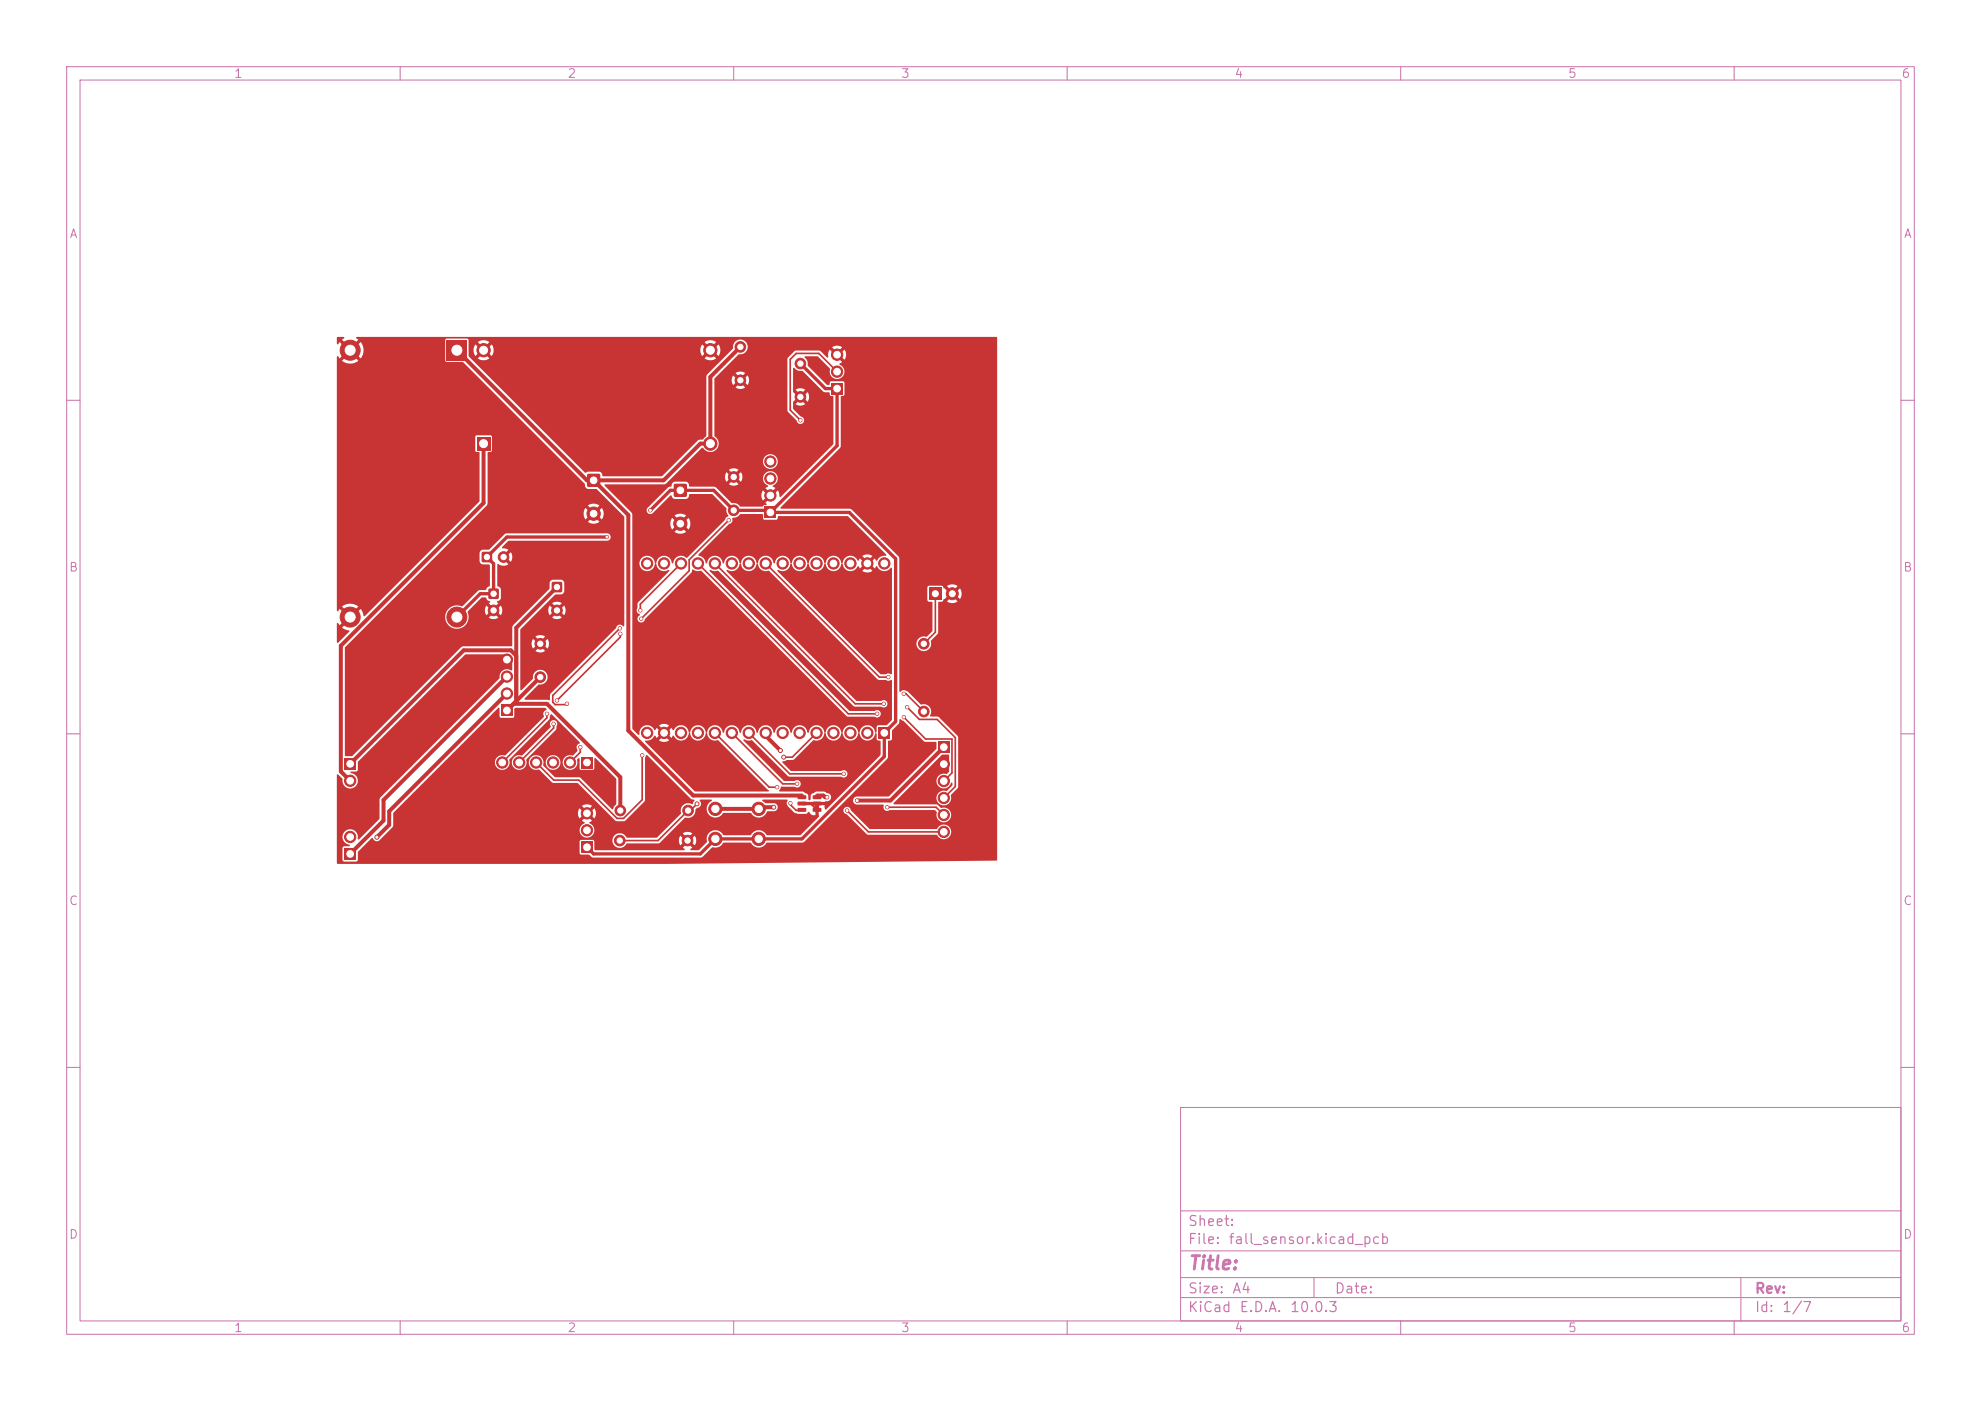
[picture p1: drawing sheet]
<svg xmlns="http://www.w3.org/2000/svg" width="297mm" height="210mm" viewBox="0 0 297 210" stroke-linecap="round" stroke-linejoin="round" font-family="sans-serif">
<defs><g id="words">
<text font-size="2" fill="#c872ab" x="178" y="190.8">Title:</text>
<g font-size="1.5" fill="#c872ab">
<text x="178" y="184.2">Sheet:</text>
<text x="178" y="186.9">File:</text>
<text x="184.1" y="186.9">fall_sensor.kicad_pcb</text>
<text x="178" y="197.1">KiCad</text>
<text x="178" y="194.3">Size:</text>
<text x="184.7" y="194.3">A4</text>
<text x="185.7" y="197.1">E.D.A.</text>
<text x="193.3" y="197.1">10.0.3</text>
<text x="200" y="194.3">Date:</text>
<text x="263" y="194.3">Rev:</text>
<text x="263" y="197.1">Id:</text>
<text x="267.1" y="197.1">1/7</text>
</g>
<g font-size="1.3" fill="#c872ab">
<text x="35" y="12">1</text>
<text x="85" y="12">2</text>
<text x="135" y="12">3</text>
<text x="185" y="12">4</text>
<text x="235" y="12">5</text>
<text x="285" y="12">6</text>
<text x="10.3" y="36">A</text>
<text x="285.4" y="36">A</text>
<text x="10.3" y="86">B</text>
<text x="285.3" y="86">B</text>
<text x="10.3" y="136">C</text>
<text x="285.3" y="136">C</text>
<text x="10.3" y="186">D</text>
<text x="285.3" y="186">D</text>
<text x="35" y="200">1</text>
<text x="85" y="200">2</text>
<text x="135" y="200">3</text>
<text x="185" y="200">4</text>
<text x="235" y="200">5</text>
<text x="285" y="200">6</text>
</g>
</g></defs>
<g fill="none" stroke="#c872ab" stroke-width=".15">
<path d="M10 10h277v190h-277zM12 12h273v186h-273zM60 10v2M110 10v2M160 10v2M210 10v2M260 10v2M10 60h2M285 60h2M10 110h2M285 110h2M10 160h2"/>
<path d="M177 166h108v32h-108zM285 160h2M60 198v2M110 198v2M160 198v2M177 194.5h108M177 191.5h108M177 187.5h108M177 181.5h108M197 191.5v3M210 198v2M260 198v2"/>
<path d="M261 191.5v6.5"/>
</g>
<path d="M82.8 87.3h1.4v1.4h-1.4z" fill="#c83434"/>
<circle cx="83.5" cy="91.5" r=".8" fill="#c83434" stroke="#c83434" stroke-width=".15"/>
<path d="M88.1 71.1h1.8v1.8h-1.8z" fill="#c83434"/>
<g fill="#c83434" stroke="#c83434" stroke-width=".15">
<circle cx="89" cy="77" r="1"/>
<circle cx="92.9" cy="126" r=".8"/>
<circle cx="103.1" cy="126" r=".8"/>
<circle cx="111" cy="52" r=".8"/>
<circle cx="111" cy="57" r=".8"/>
</g>
<path d="M131.7 109h1.7v1.7h-1.7z" fill="#c83434"/>
<g fill="#c83434" stroke="#c83434" stroke-width=".15">
<circle cx="130" cy="109.9" r=".85"/>
<circle cx="127.5" cy="109.9" r=".85"/>
<circle cx="125" cy="109.9" r=".85"/>
<circle cx="122.4" cy="109.9" r=".85"/>
<circle cx="119.9" cy="109.9" r=".85"/>
<circle cx="117.3" cy="109.9" r=".85"/>
<circle cx="114.8" cy="109.9" r=".85"/>
<circle cx="112.3" cy="109.9" r=".85"/>
<circle cx="109.7" cy="109.9" r=".85"/>
<circle cx="107.2" cy="109.9" r=".85"/>
<circle cx="104.6" cy="109.9" r=".85"/>
<circle cx="102.1" cy="109.9" r=".85"/>
<circle cx="99.6" cy="109.9" r=".85"/>
<circle cx="97" cy="109.9" r=".85"/>
<circle cx="132.6" cy="84.5" r=".85"/>
<circle cx="130" cy="84.5" r=".85"/>
<circle cx="127.5" cy="84.5" r=".85"/>
<circle cx="125" cy="84.5" r=".85"/>
<circle cx="122.4" cy="84.5" r=".85"/>
<circle cx="119.9" cy="84.5" r=".85"/>
<circle cx="117.3" cy="84.5" r=".85"/>
<circle cx="114.8" cy="84.5" r=".85"/>
<circle cx="112.3" cy="84.5" r=".85"/>
<circle cx="109.7" cy="84.5" r=".85"/>
<circle cx="107.2" cy="84.5" r=".85"/>
<circle cx="104.6" cy="84.5" r=".85"/>
<circle cx="102.1" cy="84.5" r=".85"/>
<circle cx="99.6" cy="84.5" r=".85"/>
<circle cx="97" cy="84.5" r=".85"/>
</g>
<path d="M67 51h3v3h-3z" fill="#c83434"/>
<g fill="#c83434" stroke="#c83434" stroke-width=".15">
<circle cx="52.5" cy="52.5" r="1.5"/>
<circle cx="68.5" cy="92.5" r="1.5"/>
<circle cx="52.5" cy="92.5" r="1.5"/>
</g>
<path d="M51.7 113.7h1.7v1.7h-1.7z" fill="#c83434"/>
<circle cx="52.5" cy="117" r=".85" fill="#c83434" stroke="#c83434" stroke-width=".15"/>
<path d="M71.5 65.5h2v2h-2z" fill="#c83434"/>
<g fill="#c83434" stroke="#c83434" stroke-width=".15">
<circle cx="72.5" cy="52.5" r="1"/>
<circle cx="106.5" cy="66.5" r="1"/>
<circle cx="106.5" cy="52.5" r="1"/>
</g>
<path d="M72.3 82.8h1.4v1.4h-1.4z" fill="#c83434"/>
<circle cx="75.5" cy="83.5" r=".8" fill="#c83434" stroke="#c83434" stroke-width=".15"/>
<path d="M101.1 72.6h1.8v1.8h-1.8z" fill="#c83434"/>
<circle cx="102" cy="78.5" r="1" fill="#c83434" stroke="#c83434" stroke-width=".15"/>
<path d="M73.3 88.3h1.4v1.4h-1.4z" fill="#c83434"/>
<g fill="#c83434" stroke="#c83434" stroke-width=".15">
<circle cx="74" cy="91.5" r=".8"/>
<circle cx="76" cy="104" r=".85"/>
<circle cx="76" cy="101.4" r=".85"/>
</g>
<path d="M75.1 105.7h1.8v1.7h-1.8z" fill="#c83434"/>
<circle cx="76" cy="98.9" r=".85" fill="#c83434" stroke="#c83434" stroke-width=".15"/>
<path d="M51.7 127.2h1.7v1.7h-1.7z" fill="#c83434"/>
<circle cx="52.5" cy="125.5" r=".85" fill="#c83434" stroke="#c83434" stroke-width=".15"/>
<path d="M87.1 113.5h1.8v1.7h-1.8z" fill="#c83434"/>
<g fill="#c83434" stroke="#c83434" stroke-width=".15">
<circle cx="85.5" cy="114.3" r=".85"/>
<circle cx="82.9" cy="114.3" r=".85"/>
<circle cx="80.4" cy="114.3" r=".85"/>
<circle cx="77.8" cy="114.3" r=".85"/>
<circle cx="75.3" cy="114.3" r=".85"/>
<circle cx="88" cy="121.9" r=".85"/>
<circle cx="88" cy="124.5" r=".85"/>
</g>
<path d="M87.1 126.2h1.8v1.7h-1.8z" fill="#c83434"/>
<g fill="#c83434" stroke="#c83434" stroke-width=".15">
<circle cx="138.5" cy="106.7" r=".8"/>
<circle cx="138.5" cy="96.5" r=".8"/>
<circle cx="81" cy="101.5" r=".8"/>
<circle cx="81" cy="96.5" r=".8"/>
</g>
<path d="M140.6 111.2h1.8v1.7h-1.8z" fill="#c83434"/>
<g fill="#c83434" stroke="#c83434" stroke-width=".15">
<circle cx="141.5" cy="114.5" r=".85"/>
<circle cx="141.5" cy="117.1" r=".85"/>
<circle cx="141.5" cy="119.6" r=".85"/>
<circle cx="141.5" cy="122.2" r=".85"/>
<circle cx="141.5" cy="124.7" r=".85"/>
</g>
<path d="M139.3 88.1h1.8v1.8h-1.8z" fill="#c83434"/>
<circle cx="142.8" cy="89" r=".9" fill="#c83434" stroke="#c83434" stroke-width=".15"/>
<path d="M114.7 76h1.6v1.7h-1.6z" fill="#c83434"/>
<g fill="#c83434" stroke="#c83434" stroke-width=".15">
<circle cx="115.5" cy="74.3" r=".85"/>
<circle cx="115.5" cy="71.7" r=".85"/>
<circle cx="115.5" cy="69.2" r=".85"/>
<circle cx="107.2" cy="121.2" r="1"/>
<circle cx="113.8" cy="121.2" r="1"/>
<circle cx="107.2" cy="125.7" r="1"/>
<circle cx="113.8" cy="125.7" r="1"/>
</g>
<g fill="#c83434">
<path d="M119.6 119.2h1.2l.1 .5-.2 .1h-1l-.1-.1z"/>
<path d="M119.6 120.2h1.2l.1 .5-.2 .1-1-.1-.1-.1z"/>
<path d="M119.6 121.1h1.2l.1 .5-.2 .1h-1l-.1-.1z"/>
<path d="M121.9 121.1h1.2l.1 .5-.2 .1h-1.1l-.1-.1z"/>
<path d="M121.9 120.2h1.2l.1 .5-.2 .1-1.1-.1-.1-.1z"/>
<path d="M121.9 119.2h1.2l.1 .5-.2 .1h-1.1l-.1-.1z"/>
<path d="M124.7 57.4h1.6v1.7h-1.6z"/>
</g>
<g fill="#c83434" stroke="#c83434" stroke-width=".15">
<circle cx="125.5" cy="55.7" r=".85"/>
<circle cx="125.5" cy="53.2" r=".85"/>
<circle cx="110" cy="76.5" r=".8"/>
<circle cx="110" cy="71.5" r=".8"/>
<circle cx="93" cy="121.5" r=".8"/>
<circle cx="103.2" cy="121.5" r=".8"/>
<circle cx="120" cy="54.5" r=".8"/>
<circle cx="120" cy="59.5" r=".8"/>
<circle cx="117.5" cy="113.5" r=".3"/>
<circle cx="104.5" cy="120.5" r=".3"/>
<circle cx="91" cy="80.5" r=".25"/>
<circle cx="97.5" cy="76.5" r=".25"/>
<circle cx="116" cy="121" r=".3"/>
<circle cx="117" cy="112.5" r=".3"/>
<circle cx="126.5" cy="116" r=".25"/>
<circle cx="133" cy="121" r=".25"/>
<circle cx="119.5" cy="117.5" r=".25"/>
<circle cx="127" cy="121.5" r=".25"/>
<circle cx="118.5" cy="120.4" r=".25"/>
<circle cx="116.5" cy="118" r=".25"/>
<circle cx="96.3" cy="113.2" r=".25"/>
<circle cx="135.5" cy="104" r=".25"/>
<circle cx="133.2" cy="101.5" r=".25"/>
<circle cx="132.5" cy="105.5" r=".25"/>
<circle cx="136" cy="106" r=".25"/>
<circle cx="131.5" cy="107" r=".25"/>
<circle cx="135.5" cy="107.5" r=".25"/>
<circle cx="96" cy="91.5" r=".25"/>
<circle cx="83.5" cy="105" r=".25"/>
<circle cx="93" cy="95" r=".25"/>
<circle cx="82" cy="107" r=".25"/>
<circle cx="56.5" cy="125.5" r=".3"/>
<circle cx="87" cy="112" r=".25"/>
<circle cx="85" cy="105.5" r=".25"/>
<circle cx="120" cy="63" r=".25"/>
<circle cx="92.9" cy="94.2" r=".25"/>
<circle cx="109.3" cy="78" r=".25"/>
<circle cx="83" cy="108.5" r=".25"/>
<circle cx="96.1" cy="92.8" r=".25"/>
<circle cx="124" cy="119.5" r=".25"/>
<circle cx="128.5" cy="120" r=".25"/>
</g>
<g fill="none" stroke="#c83434" stroke-width=".6">
<path d="M111 52l-4.5 4.5v10h-1.5l-5.5 5.5h-11.5l-19.5-19.5M72.5 66.5v8.9l-21.4 21.4v18.8l1.4 1.4M89 72l5.2 5.2v32.3l9.7 9.8h16.3M77.4 98.3l-.8-.8h-7.1l-17 17M83.5 88l-6.1 6.1v11M76 104l-17.6 17.6v2.1l-1.9 1.8M76 101.4l-18.5 18.5v3.1l-5 5M77 105.5h5l11 11v5M81 101.5l-5 5M114.8 109.9v.4l2.2 2.2M122.5 119.3h1l.2 .2h.3M141.5 112l-8 8h-5"/>
<path d="M116 121h-2l-.3 .3h-6.5M122.5 120.7v.7"/>
</g>
<path d="M120.2 120.5h1.4l.9 .9" fill="none" stroke="#c83434" stroke-width=".3"/>
<g fill="none" stroke="#c83434" stroke-width=".25">
<path d="M125.5 55.7l-2.7-2.7h-3.4l-.9 .9v7.6l1.5 1.5M109.3 78l-6 5.9v1.7l-7.2 7.2M92.9 94.2l-10 10v1.1l.3 .3h1.7l.1-.1M93 95v.5l-9.5 9.5M102.1 84.5l-6.1 6.1v.9M104.6 84.5l22.6 22.5h4.3M107.2 84.5l21 21h4.3M114.8 84.5l17 17h1.4M140.2 89v5.8l-1.7 1.7M82 107v.6l-6.7 6.7M83 108.5v.6l-5.2 5.2M87 112v.8l-1.5 1.5"/>
<path d="M96.3 113.2v6.7l-2.8 2.8h-1l-5.7-5.8h-3.8l-2.6-2.6M107.2 109.9l8.1 8.1h1.2M109.7 109.9l7.7 7.6h2.1M112.3 109.9l6.1 6.1h8.1M122.4 109.9l-3.6 3.6h-1.3M135.5 104h.3l2.7 2.7M135.5 107.5l3.3 3.3h3.9v5.1l-1.2 1.2M136 106l1.8 1.8h2.7l2.7 2.8v7.3l-1.7 1.7M104.5 120.5l-1 1h-.3l-4.5 4.5h-5.8M118.5 120.4v.2l.8 .9h.9M127 121.5l3.2 3.2h11.3M133 121h7.3l1.2 1.2"/>
</g>
<path d="M120 54.5l3.7 3.8h1.8v8.5l-10 10M97.5 76.5l3-3h6.5l3 3h5.2l.3 .3M115.5 76.8h11.8l7 7v24.4l-1.7 1.7v3.5l-12.4 12.4h-13l-2.2 2.2h-16l-1-1M91 80.5h-15l-3 3 1 1v4.5h-2l-3.5 3.5" fill="none" stroke="#c83434" stroke-width=".5"/>
<g fill="#c83434">
<path d="M53.4 50.5h96l.1 78.4-.1 .1-49.3 .5h-49.5l-.1-.1v-13.3h.2l.7 .7a1.16 1.16 0 0 0 .9 1.4 1.16 1.16 0 0 0 1.4-1 1.16 1.16 0 0 0-1.1-1.3v-.2l.8-.1 .2-.1 .1-1.3 16-16.1h6.6l.5 .5-.1 1.9a1.19 1.19 0 0 0-1.3 0 1.19 1.19 0 0 0-.5 1.2l-17.9 17.9-.1 .2v3l-3.1 3h-.2a1.17 1.17 0 0 0-.8-1.5 1.17 1.17 0 0 0-1.4 1 1.17 1.17 0 0 0 1 1.3v.2l-.8 .1-.2 .1v1.9l.2 .3 1.8-.1 .2-.2 .1-1.2 2-2.1h.2a.64 .64 0 0 0 1.1 .3l1.9-2 .1-2.1h27.7v.4l.2 .5 .6-.7 .4 .4-.7 .6 .5 .3a1.47 1.47 0 0 0-.8 1.4 1.12 1.12 0 0 0 1.9 .5 1.12 1.12 0 0 0-.5-1.9l.5-.3-.7-.6 .4-.4 .7 .6a1.34 1.34 0 0 0-.1-1.4l-.6 .6-.4-.4 .6-.6a1.34 1.34 0 0 0-1.5 0l.7 .6-.4 .4-.6-.6-.2 .6h-27.7l15.7-15.7 .2 .1v1.2l.2 .2 1.9-.1 .1-1.2 .2-.2h4.4l.2 .3a.7 .7 0 0 0-.4 1.1l-5.7 5.7a1.11 1.11 0 0 0-1.5 .6 1.11 1.11 0 0 0 .6 1.5 1.11 1.11 0 0 0 1.5-.7v-.4h.3v.2a1.13 1.13 0 0 0 1.4 1 1.13 1.13 0 0 0 .8-1.6l4.4-4.4 .1-.6a.56 .56 0 0 0-.1-.7 .56 .56 0 0 0-.7 0 .56 .56 0 0 0 0 .8l-4.3 4.4a1.12 1.12 0 0 0-1.6 .9h-.3v-.4l5.9-5.9 .1-.2a.42 .42 0 0 1 .3-.6l4.2 4.2v.1a.59 .59 0 0 0-.3 1v.2l-.7 .6a1.11 1.11 0 0 0-1.4 .6 1.11 1.11 0 0 0 .6 1.5 1.11 1.11 0 0 0 1.4-.7v-.7l.3-.3 .2 1.7 1.9 .1 .2-.2v-1.5l.1-.1 3.2 3.1v3.8l-.5 .8h-.2l-4.8-4.8h-3.7l-1.7-1.7v-.6h.3a1.11 1.11 0 0 0 1.5 1.1 1.11 1.11 0 0 0 .3-1.8 1.11 1.11 0 0 0-1.8 .6v.1h-.3a1.11 1.11 0 0 0-1.3-1 1.11 1.11 0 0 0-.9 1.4 1.11 1.11 0 0 0 1.5 .7l2.1 2 3.7 .1 5.7 5.6 1.2 .1 .2-.1 3-3v-6.4l.1-.4h.2l6.6 6.5 .5 .2v.1l-.3 .6a1.2 1.2 0 0 0-1.3 .1 1.2 1.2 0 0 0-.4 1.3l-3.6 3.6h-4.5a1.12 1.12 0 0 0-1.4-.7 1.12 1.12 0 0 0-.7 1.3 1.12 1.12 0 0 0 1.3 .9l.4-.3 .4-.4h4.8l3.9-3.8a1.24 1.24 0 0 0 1.6-1.3l.2-.2a.66 .66 0 0 0 .6-.5 .66 .66 0 0 0-.2-.7h.1h1.6l.1 .2a1.33 1.33 0 0 0-.4 2.1 1.33 1.33 0 0 0 2.2-.3h4.1a1.37 1.37 0 0 0 1.3 .6 1.37 1.37 0 0 0 1.2-.9h1a.61 .61 0 0 0 .5-.6 .61 .61 0 0 0-.5-.6h-1.3l-.5-.4 .1-.1h3.6l.1 .2a.66 .66 0 0 0 .1 .8l1 1 .5 .1h1.1l.4-.3 .5 .5h.5v-1.5h-1.9l-.1-.1v-.3l3.5-.1v-.1a.65 .65 0 0 0 .9-.5 .65 .65 0 0 0-.7-.7l-.4-.3-1.2 .1-.7 .4-.1 .7-.2 .2-.1-.2-.1-.7-.6-.4-3.7-.1 .3-.7h2a.57 .57 0 0 0 .8 0 .57 .57 0 0 0 0-.8 .57 .57 0 0 0-.8 0h-1.6l-6-6.1a.18 .18 0 0 1 .1-.2 .18 .18 0 0 1 .2 .1l1 .1 5.4 5.4h7.9a.57 .57 0 0 0 .8 0 .57 .57 0 0 0 0-.8 .57 .57 0 0 0-.8 0h-7.5l-1.3-1.3v-.2l.6-.2 1.1-.1 2.9-2.8a1.35 1.35 0 0 0 1.8-1.1h.1a1.18 1.18 0 0 0 1.2 1.1 1.18 1.18 0 0 0 1.1-1.1h.2a1.21 1.21 0 0 0 1.2 1.1 1.21 1.21 0 0 0 1.2-1.1h.1a1.24 1.24 0 0 0 1.2 1.1 1.24 1.24 0 0 0 1.3-1.1l.1 .1 .1 .9 .5 .2v2.1l-8.1 8.1-.2-.1v-.5h-.9v1.7l-2.8 2.8h-5.1a1.37 1.37 0 0 0-2.4 0h-4.1a1.35 1.35 0 0 0-1.7-.6 1.35 1.35 0 0 0-.7 1.6l-1.3 1.2h-1.2v-.2l.3-.1-.7-.7 .2-.1 .2-.3 .7 .7a1.29 1.29 0 0 0 0-1.4l-.7 .7-.1-.2-.3-.2 .7-.7a1.29 1.29 0 0 0-1.4 0l.6 .7-.2 .2-.1 .2-.7-.7a1.29 1.29 0 0 0 0 1.4l.7-.7 .1 .2 .2 .2-.6 .7 .2 .1v.2h-13.3l-.2-.1-.1-1.3-1.9-.1-.2 .2v1.8l.2 .2h1.2l.6 .5h16.2l.2-.2 1.5-1.4a1.49 1.49 0 0 0 1.7-.7h4.1a1.37 1.37 0 0 0 2.4 0h5.4l4.9-4.9h1.1a.6 .6 0 0 0 .6 .7l2.9 2.9 .2 .1h10.3a1.12 1.12 0 0 0 1.4 .7 1.12 1.12 0 0 0 .7-1.3 1.12 1.12 0 0 0-1.3-.9l-.4 .3-.4 .4h-10l-2.8-2.8a.57 .57 0 0 0-.6-.5 .57 .57 0 0 0-.6 .4h-1.1l7.7-7.7 .1-.2 .1-2.4 .5-.2 .1-1.4 .9-1 .2-.7 .6 .3 3 3 1.9 .2v1l-7.1 7.1h-5a.61 .61 0 0 0-.4 .7 .61 .61 0 0 0 .5 .5h4l.1 .1a.57 .57 0 0 0 .2 .8 .57 .57 0 0 0 .7-.1h6.7l.3 .3a1.12 1.12 0 0 0 .6 1.5 1.12 1.12 0 0 0 1.5-.6 1.12 1.12 0 0 0-.6-1.5h-.8l-.7-.5h-6.3l-.1-.1 7.3-7.4 1 .1v2.4l-.3 .4a1.11 1.11 0 0 0-1.5 .6 1.11 1.11 0 0 0 .5 1.4 1.11 1.11 0 0 0 1.5-.5l.1-.2h.1l.1 .4-.8 .8a1.11 1.11 0 0 0-1.5 .6 1.11 1.11 0 0 0 .6 1.5 1.11 1.11 0 0 0 1.5-.7l-.1-.7 1.2-1.2v-7.5l-.1-.2-2.8-2.8-1.4-.2a1.19 1.19 0 0 0 0-1.3 1.19 1.19 0 0 0-1.4-.4l-2-2a.77 .77 0 0 0-1.1 .1l-.1-.1v-7.2h2.6v.2a1.13 1.13 0 0 0 1.4 1 1.13 1.13 0 0 0 .8-1.6l1.1-1.2v-4.5l.6-.1 .2-.4h.1l.7-.7 .4 .3-.7 .8a1.38 1.38 0 0 0 1.6 0l-.7-.8 .3-.3 .7 .7 .1-.1a1.39 1.39 0 0 0-.1-1.5l-.7 .7-.3-.3 .7-.8h-.1a1.39 1.39 0 0 0-1.5 0l.7 .8-.4 .3-1.1-1.1h-1.9l-.3 .2v2l.2 .2h.5l.1 .1v4.2l-.8 .9a1.2 1.2 0 0 0-1.6 1h-2.6v-12.9l-7.1-7.1-.3-.1-10.4-.1v-.2l8.9-8.9 .2-.2v-7.4l.5-.3v-1.9l-.2-.2h-1.8l-.2 .2v.4h-.4l-2.9-2.9a1.36 1.36 0 0 0-.5-1.3l.1-.1h1.9l1.9 1.9a1.13 1.13 0 0 0 .7 1.4 1.13 1.13 0 0 0 1.4-.7 1.13 1.13 0 0 0-.8-1.4l.5-.3-.7-.6 .4-.4 .7 .6a1.34 1.34 0 0 0-.1-1.5l-.6 .6-.4-.3 .6-.7a1.34 1.34 0 0 0-1.5 .1l.7 .6-.4 .3-.6-.6-.2 .5v.6l-.1 .1-1.3-1.1h-3.5l-.2 .1-1 1.1-.1 7.8 1.5 1.6a.56 .56 0 0 0 .6 .4 .56 .56 0 0 0 .5-.5 .56 .56 0 0 0-.6-.6l-1.1-1.1v-1.1l.7-.7 .2 .3 .2 .1-.7 .7a1.29 1.29 0 0 0 1.4 0l-.7-.7 .2-.1 .2-.3 .7 .7a1.29 1.29 0 0 0 0-1.4l-.7 .7-.2-.3-.2-.1 .7-.7a1.29 1.29 0 0 0-1.4 0l.7 .7-.2 .1-.2 .3-.7-.8v-3.5l.1-.1 .1 .1a1.31 1.31 0 0 0 1.2 .4l3.1 3.1 .9 .1a.45 .45 0 0 0 .6 .6v7.2l-7.8 7.9h-.2l-.1-.5-.2-.5-.6 .6-.4-.3 .7-.6-.4-.3-.1-.1a1.12 1.12 0 0 0 .7-1.7 1.12 1.12 0 0 0-1.9-.1 1.12 1.12 0 0 0 .5 1.8v.2l-.4 .2 .7 .6-.4 .3-.6-.6a1.33 1.33 0 0 0 0 1.5l.6-.6 .4 .4-.7 .6 .2 .1v.2h-.3l-.3 .2h-3.3h-.1a1.3 1.3 0 0 0-1.2-.5l-2.5-2.4-3.9-.1a.59 .59 0 0 0-.5-.7h-1.6a.83 .83 0 0 0-.6 .7l-.4 .2-3.1 3.1a.56 .56 0 0 0 0 .7 .56 .56 0 0 0 .7 0l2.8-2.7 .3 .4 .2 .2h1.7a.72 .72 0 0 0 .6-.7h3.4l2.1 2.1a1.55 1.55 0 0 0 .3 1.2l-.4 .2-.1 .4-5.7 5.6a1.27 1.27 0 0 0-1.3-.2 1.27 1.27 0 0 0-.8 1.1l-.2-.1a1.18 1.18 0 0 0-1.1-1.1 1.18 1.18 0 0 0-1.2 1.1 .29 .29 0 0 1-.3-.4 1.15 1.15 0 0 0-1.9-.3 1.15 1.15 0 0 0 .4 1.9 1.15 1.15 0 0 0 1.6-1.1h.1a1.3 1.3 0 0 0 2 .9v.2l-4.6 4.7-.1 .9a.64 .64 0 0 0 .3 .9v.2a.56 .56 0 0 0-.1 .9 .56 .56 0 0 0 .9-.4l7-7 .1-.4 .7 .2 .6-.1 21.8 21.8 .2 .1h4.1a.56 .56 0 0 0 .7-.1 .56 .56 0 0 0 0-.7 .56 .56 0 0 0-.8 0l-3.8-.1-20.9-20.9a.12 .12 0 0 1 0-.1 .12 .12 0 0 1 .2-.1l.5 .2h.6l20.3 20.2 .2 .1h3.9a.57 .57 0 0 0 .8 0 .57 .57 0 0 0 0-.8 .57 .57 0 0 0-.8 0l-3.7-.1-19.5-19.4a.12 .12 0 0 1 0-.1 .12 .12 0 0 1 .2-.1 1.18 1.18 0 0 0 1.8-.9h.1a1.2 1.2 0 0 0 1.2 1.1 1.2 1.2 0 0 0 1.2-1l.2-.1a1.28 1.28 0 0 0 1.7 1.1l16.3 16.2 1.2 .1a.61 .61 0 0 0 .8 0l.1 .1v5.9l-.8 .8-1.3 .1-.2 .1v.8a.15 .15 0 0 1-.2 .1 .15 .15 0 0 1 0-.2 1.17 1.17 0 0 0-1.3-.9 1.17 1.17 0 0 0-1 1.1 .29 .29 0 0 1-.3-.4 1.17 1.17 0 0 0-1.3-.7 1.17 1.17 0 0 0-1 1.1 .29 .29 0 0 1-.3-.4 1.17 1.17 0 0 0-1.3-.7 1.17 1.17 0 0 0-.9 1.1 .29 .29 0 0 1-.3-.4 1.17 1.17 0 0 0-1.3-.7 1.17 1.17 0 0 0-1 1.1 .29 .29 0 0 1-.3-.4 1.17 1.17 0 0 0-1.2-.7 1.17 1.17 0 0 0-1 1.1 .29 .29 0 0 1-.3-.4 1.17 1.17 0 0 0-1.3-.7 1.17 1.17 0 0 0-.9 1.1 .29 .29 0 0 1-.3-.4 1.17 1.17 0 0 0-1.3-.7 1.17 1.17 0 0 0-1 1.1 .29 .29 0 0 1-.3-.4 1.17 1.17 0 0 0-1.3-.7 1.17 1.17 0 0 0-.9 1.1 .29 .29 0 0 1-.3-.4 1.17 1.17 0 0 0-1.3-.7 1.17 1.17 0 0 0-1 1.1 .29 .29 0 0 1-.3-.4 1.17 1.17 0 0 0-1.2-.7 1.17 1.17 0 0 0-1 1.1 .29 .29 0 0 1-.3-.4 1.17 1.17 0 0 0-1.3-.7 1.17 1.17 0 0 0-.9 1.1 .29 .29 0 0 1-.3-.4 1.17 1.17 0 0 0-1.1-.7 1.17 1.17 0 0 0-1.1 .7h-.1l-.2-.3-.7 .6-.3-.3 .6-.7a1.33 1.33 0 0 0-1.5 0l.6 .7-.3 .3-.7-.6-.1 .3a.26 .26 0 0 1-.3 0 .26 .26 0 0 1-.1-.3 1.2 1.2 0 0 0-1.4-.3 1.2 1.2 0 0 0-.7 1.4l-.1-.1-.9-.9v-30.8h5.7v.5l.3 .5 .7-.8 .4 .4-.8 .7a1.48 1.48 0 0 0 1.8 0l-.8-.7 .4-.4 .7 .8 .1-.1a1.49 1.49 0 0 0-.1-1.7l-.7 .8-.4-.4 .8-.7-.1-.1a1.49 1.49 0 0 0-1.7 .1l.8 .7-.4 .4-.7-.8-.3 .8h-5.7v-1.3l-.1-.3-4.1-4.1 .1-.1h8.9l.3-.1 1.1-1.1h7.7l.2 .8 .7-.7 .2 .3 .2 .1-.7 .7a1.29 1.29 0 0 0 1.4 0l-.7-.7 .3-.2 .1-.2 .7 .7a1.3 1.3 0 0 0 0-1.4l-.7 .7-.1-.2-.3-.2 .7-.7a1.29 1.29 0 0 0-1.4 0l.7 .7-.2 .1-.2 .3-.7-.7-.2 .6h-7.7l2.2-2.3h11.2a1.11 1.11 0 0 0 1.5 1.2 1.11 1.11 0 0 0 .3-1.9 1.11 1.11 0 0 0-1.8 .6v.1h-11.2l2.1-2a1.37 1.37 0 0 0 2.3 .1 1.37 1.37 0 0 0-.5-1.9v-8.4h2.6l.2 .8 .7-.7 .2 .3 .2 .1-.7 .7a1.29 1.29 0 0 0 1.4 0l-.7-.7 .2-.1 .2-.3 .7 .7a1.29 1.29 0 0 0 0-1.4l-.7 .7-.1-.2-.3-.2 .7-.7a1.29 1.29 0 0 0-1.4 0l.7 .7-.3 .2-.1 .2-.7-.7-.2 .6h-2.6v-.2l3.6-3.6a1.13 1.13 0 0 0 1.4-1 1.13 1.13 0 0 0-1.2-1.2 1.13 1.13 0 0 0-1 1.4l-4 4v9l-.5 .6-.8 .1-5.4 5.4h-8.8l-.1-.1a.54 .54 0 0 0-.5-.6h-1.6l-.5 .1-17.4-17.4v-1h.7v.5l.3 .5 .6-.7 .4 .4-.7 .6 .1 .1a1.49 1.49 0 0 0 1.7-.1l-.7-.6 .4-.4 .6 .7 .3-.5v-.5h31v.5l.3 .5 .6-.7 .4 .4-.7 .6 .1 .1a1.49 1.49 0 0 0 1.7-.1l-.7-.6 .4-.4 .6 .7 .1-.1a1.49 1.49 0 0 0-.1-1.7l-.6 .7-.4-.4 .7-.6-.1-.1a1.49 1.49 0 0 0-1.7 .1l.7 .6-.4 .4-.6-.7-.3 .8h-31l-.3-.8-.6 .7-.4-.4 .7-.6-.1-.1a1.49 1.49 0 0 0-1.7 .1l.7 .6-.4 .4-.6-.7-.3 .8h-.7v-1.4l-.2-.2h-3.2l-.2 .2 .1 3.1 .2 .2h2.4l18.3 18.3a.61 .61 0 0 0 .5 .7h1.3l4.1 4.2v16.3l-.1 .1a.61 .61 0 0 0-.7-.3 .61 .61 0 0 0-.4 .6l-9.9 9.8-.1 1-3.7-.1v-.2l2-2.1a1.13 1.13 0 0 0 1.4-1 1.13 1.13 0 0 0-1.2-1.2 1.13 1.13 0 0 0-1 1.4l-1.7 1.6h-.2v-7h1.7l.2 .8 .7-.7 .1 .2 .3 .2-.7 .7a1.29 1.29 0 0 0 1.4 0l-.7-.7 .3-.2 .1-.2 .7 .7a1.29 1.29 0 0 0 0-1.4l-.7 .7-.1-.2-.3-.2 .7-.7a1.29 1.29 0 0 0-1.4 0l.7 .7-.3 .2-.1 .2-.7-.7-.2 .6h-1.7v-2.1l3-2.9h1.2l.2 .8 .7-.7 .1 .2 .3 .2-.7 .7a1.29 1.29 0 0 0 1.4 0l-.7-.7 .3-.2 .1-.2 .7 .7a1.29 1.29 0 0 0 0-1.4l-.7 .7-.1-.2-.3-.2 .7-.7a1.29 1.29 0 0 0-1.4 0l.7 .7-.3 .2-.1 .2-.7-.7-.2 .6h-1.2l2.2-2.3h1l.2-.2 .2-.3v-1.2l-.3-.4-1.4-.1-.3 .2-.2 .2v1l-5.5 5.4-.1 .3v2.8l-7.4 .1-.2 .1-16.4 16.3h-1l-.1-16.3 4.7-4.6h10.3a1.76 1.76 0 0 0 2.2 1.8 1.76 1.76 0 0 0 1.2-2.5l2.1-2.1h.7a.72 .72 0 0 0 .6 .6l-.2 .2 .7 .7-.3 .2-.1 .2-.7-.7a1.28 1.28 0 0 0 0 1.4l.7-.7 .1 .2 .3 .2-.7 .7a1.29 1.29 0 0 0 1.4 0l-.7-.7 .3-.2 .1-.2 .7 .7a1.29 1.29 0 0 0 0-1.4l-.7 .7-.1-.2-.3-.2 .7-.7-.2-.1v-.2a.67 .67 0 0 0 .6-.5v-1.3l-.2-.2-.3-.3v-3.1l.1-.1a1.28 1.28 0 0 0 1.5 0l-.7-.7 .2-.1 .2-.3 .7 .7a1.29 1.29 0 0 0 0-1.4l-.7 .7-.2-.3-.2-.1 .7-.7-.4-.2h-.5v-.1l1-1 14.9-.1a.56 .56 0 0 0 .4-.6 .56 .56 0 0 0-.5-.5h-15.2l-.2 .2-2.3 2.3h-1a.54 .54 0 0 0-.5 .5v1.2l.2 .3 .2 .2h1l.1 .2v3.1a.6 .6 0 0 0-.5 .5h-1l-.2 .2-2.4 2.3a1.79 1.79 0 0 0-2.6 1.5h-10.3l15.5-15.5h15.6v.5l.3 .5 .7-.8 .4 .4-.8 .7 .1 .1a1.49 1.49 0 0 0 1.7-.1l-.8-.7 .4-.4 .7 .8 .1-.1a1.49 1.49 0 0 0-.1-1.7l-.7 .8-.4-.4 .8-.7-.1-.1a1.49 1.49 0 0 0-1.7 .1l.8 .7-.4 .4-.7-.8-.3 .8h-15.6l1.1-1.1 .1-.3v-7.6l.6-.3 .1-2.1-.3-.3-2.1 .1-.2 .2v2l.2 .2 .4 .1 .1 .1v7.3l-17.2 17.2-.2-.1-.1-.4-.3-.6-.9 .9-.4-.4 .9-.9-.1-.1a1.99 1.99 0 0 0-2.3 .1l.9 .9-.4 .4-.9-.9-.2 .3-.2-.1v-38l.2-.1 .2 .3 .9-.9 .4 .4-.9 .9 .1 .1a1.99 1.99 0 0 0 2.3-.1l-.9-.9 .4-.4 .9 .9 .1-.1a1.99 1.99 0 0 0-.1-2.3l-.9 .9-.4-.4 .9-.9-.3-.2z"/>
<path d="M96.8 111h.1a1.43 1.43 0 0 0 1.3-.7l.2 .3 .7-.6 .3 .3-.6 .7a1.33 1.33 0 0 0 1.5 0l-.6-.7 .3-.3 .7 .6 .2-.3h.1a1.19 1.19 0 0 0 1.3 .7 1.19 1.19 0 0 0 1-1.1h.1a1.21 1.21 0 0 0 1.2 1.1 1.21 1.21 0 0 0 1.2-1.1h.1a1.35 1.35 0 0 0 1.8 1.1l7.4 7.3a.16 .16 0 0 1 .2 .1 .16 .16 0 0 1-.1 .2h-11l-7.5-7.4z"/>
<path d="M116.6 85.4a1.33 1.33 0 0 0 2-.9 1.2 1.2 0 0 0 1.2 1.1 1.2 1.2 0 0 0 1.2-1l.2-.1a1.2 1.2 0 0 0 1.1 1.1 1.2 1.2 0 0 0 1.3-1l.1-.1a1.2 1.2 0 0 0 1.2 1.1 1.2 1.2 0 0 0 1.2-1l.2-.1a1.26 1.26 0 0 0 1 1.1 1.26 1.26 0 0 0 1.4-.7l.2 .3 .7-.6 .3 .3-.6 .7a1.33 1.33 0 0 0 1.5 0l-.6-.7 .3-.3 .7 .6 .1-.3h.2a1.25 1.25 0 0 0 2.1 .2l.1 .1v15.8v.1h-.2a.61 .61 0 0 0-.7 0l-.8-.1-15.4-15.4z"/>
<path d="M50.5 93.4h.2l.2 .3 .9-.9 .4 .4-.9 .9 1.1 .5-1.7 1.8-.2-.1z"/>
<path d="M109.8 77.6h.1a1.28 1.28 0 0 0 1.1-.5h3.3l.1 .1v.6l.2 .1h1.8l.3-.5h10.4l5.8 5.7-.1 .2a1.35 1.35 0 0 0-1.4 .8l-.2-.4-.7 .6-.3-.3 .6-.7a1.33 1.33 0 0 0-1.5 0l.6 .7-.3 .3-.7-.6-.1 .3a.26 .26 0 0 1-.3 0 .26 .26 0 0 1-.1-.3 1.17 1.17 0 0 0-1.3-.3 1.17 1.17 0 0 0-.8 1 .29 .29 0 0 1-.3-.4 1.17 1.17 0 0 0-1.3-.7 1.17 1.17 0 0 0-.9 1.1 .29 .29 0 0 1-.3-.4 1.17 1.17 0 0 0-1.3-.7 1.17 1.17 0 0 0-1 1.1 .29 .29 0 0 1-.3-.4 1.17 1.17 0 0 0-1.2-.7 1.17 1.17 0 0 0-1 1.1 .29 .29 0 0 1-.3-.4 1.17 1.17 0 0 0-1.3-.7 1.17 1.17 0 0 0-.9 1.1 .29 .29 0 0 1-.3-.4 1.17 1.17 0 0 0-1.3-.7 1.17 1.17 0 0 0-1 1.1 .29 .29 0 0 1-.3-.4 1.17 1.17 0 0 0-1.3-.7 1.17 1.17 0 0 0-.9 1.1 .29 .29 0 0 1-.3-.4 1.17 1.17 0 0 0-1.3-.7 1.17 1.17 0 0 0-1 1.1 .29 .29 0 0 1-.3-.4 1.17 1.17 0 0 0-1.2-.7 1.17 1.17 0 0 0-1 1.1 .29 .29 0 0 1-.3-.4l-.3-.4-.7-.3v-.2l4.6-4.5a.59 .59 0 0 0 .5-.8z"/>
<path d="M50.5 50.6l1.1-.1v.2l-.3 .2 .9 .9-.4 .4-.9-.9-.2 .3h-.2z"/>
</g>
<g fill="#fff" stroke="#fff" stroke-width=".15">
<circle cx="117.5" cy="113.5" r=".15"/>
<circle cx="104.5" cy="120.5" r=".15"/>
<circle cx="91" cy="80.5" r=".15"/>
<circle cx="97.5" cy="76.5" r=".15"/>
<circle cx="116" cy="121" r=".15"/>
<circle cx="117" cy="112.5" r=".15"/>
<circle cx="126.5" cy="116" r=".15"/>
<circle cx="133" cy="121" r=".15"/>
<circle cx="119.5" cy="117.5" r=".15"/>
<circle cx="127" cy="121.5" r=".15"/>
<circle cx="118.5" cy="120.4" r=".15"/>
<circle cx="116.5" cy="118" r=".15"/>
<circle cx="96.3" cy="113.2" r=".15"/>
<circle cx="135.5" cy="104" r=".15"/>
<circle cx="133.2" cy="101.5" r=".15"/>
<circle cx="132.5" cy="105.5" r=".15"/>
<circle cx="136" cy="106" r=".15"/>
<circle cx="131.5" cy="107" r=".15"/>
<circle cx="135.5" cy="107.5" r=".15"/>
<circle cx="96" cy="91.5" r=".15"/>
<circle cx="83.5" cy="105" r=".15"/>
<circle cx="93" cy="95" r=".15"/>
<circle cx="82" cy="107" r=".15"/>
<circle cx="56.5" cy="125.5" r=".15"/>
<circle cx="87" cy="112" r=".15"/>
<circle cx="85" cy="105.5" r=".15"/>
<circle cx="120" cy="63" r=".15"/>
<circle cx="92.9" cy="94.2" r=".15"/>
<circle cx="109.3" cy="78" r=".15"/>
<circle cx="83" cy="108.5" r=".15"/>
<circle cx="96.1" cy="92.8" r=".15"/>
<circle cx="124" cy="119.5" r=".15"/>
<circle cx="128.5" cy="120" r=".15"/>
<circle cx="83.5" cy="88" r=".4"/>
<circle cx="83.5" cy="91.5" r=".4"/>
<circle cx="89" cy="72" r=".5"/>
<circle cx="89" cy="77" r=".5"/>
<circle cx="92.9" cy="126" r=".4"/>
<circle cx="103.1" cy="126" r=".4"/>
<circle cx="111" cy="52" r=".4"/>
<circle cx="111" cy="57" r=".4"/>
<circle cx="132.6" cy="109.9" r=".5"/>
<circle cx="130" cy="109.9" r=".5"/>
<circle cx="127.5" cy="109.9" r=".5"/>
<circle cx="125" cy="109.9" r=".5"/>
<circle cx="122.4" cy="109.9" r=".5"/>
<circle cx="119.9" cy="109.9" r=".5"/>
<circle cx="117.3" cy="109.9" r=".5"/>
<circle cx="114.8" cy="109.9" r=".5"/>
<circle cx="112.3" cy="109.9" r=".5"/>
<circle cx="109.7" cy="109.9" r=".5"/>
<circle cx="107.2" cy="109.9" r=".5"/>
<circle cx="104.6" cy="109.9" r=".5"/>
<circle cx="102.1" cy="109.9" r=".5"/>
<circle cx="99.6" cy="109.9" r=".5"/>
<circle cx="97" cy="109.9" r=".5"/>
<circle cx="132.6" cy="84.5" r=".5"/>
<circle cx="130" cy="84.5" r=".5"/>
<circle cx="127.5" cy="84.5" r=".5"/>
<circle cx="125" cy="84.5" r=".5"/>
<circle cx="122.4" cy="84.5" r=".5"/>
<circle cx="119.9" cy="84.5" r=".5"/>
<circle cx="117.3" cy="84.5" r=".5"/>
<circle cx="114.8" cy="84.5" r=".5"/>
<circle cx="112.3" cy="84.5" r=".5"/>
<circle cx="109.7" cy="84.5" r=".5"/>
<circle cx="107.2" cy="84.5" r=".5"/>
<circle cx="104.6" cy="84.5" r=".5"/>
<circle cx="102.1" cy="84.5" r=".5"/>
<circle cx="99.6" cy="84.5" r=".5"/>
<circle cx="97" cy="84.5" r=".5"/>
<circle cx="68.5" cy="52.5" r=".75"/>
<circle cx="52.5" cy="52.5" r=".75"/>
<circle cx="68.5" cy="92.5" r=".75"/>
<circle cx="52.5" cy="92.5" r=".75"/>
<circle cx="52.5" cy="114.5" r=".5"/>
<circle cx="52.5" cy="117" r=".5"/>
<circle cx="72.5" cy="66.5" r=".6"/>
<circle cx="72.5" cy="52.5" r=".6"/>
<circle cx="106.5" cy="66.5" r=".6"/>
<circle cx="106.5" cy="52.5" r=".6"/>
<circle cx="73" cy="83.5" r=".4"/>
<circle cx="75.5" cy="83.5" r=".4"/>
<circle cx="102" cy="73.5" r=".5"/>
<circle cx="102" cy="78.5" r=".5"/>
<circle cx="74" cy="89" r=".4"/>
<circle cx="74" cy="91.5" r=".4"/>
<circle cx="76" cy="104" r=".5"/>
<circle cx="76" cy="101.4" r=".5"/>
<circle cx="76" cy="106.5" r=".5"/>
<circle cx="76" cy="98.9" r=".5"/>
<circle cx="52.5" cy="128" r=".5"/>
<circle cx="52.5" cy="125.5" r=".5"/>
<circle cx="88" cy="114.3" r=".5"/>
<circle cx="85.5" cy="114.3" r=".5"/>
<circle cx="82.9" cy="114.3" r=".5"/>
<circle cx="80.4" cy="114.3" r=".5"/>
<circle cx="77.8" cy="114.3" r=".5"/>
<circle cx="75.3" cy="114.3" r=".5"/>
<circle cx="88" cy="121.9" r=".5"/>
<circle cx="88" cy="124.5" r=".5"/>
<circle cx="88" cy="127" r=".5"/>
<circle cx="138.5" cy="106.7" r=".4"/>
<circle cx="138.5" cy="96.5" r=".4"/>
<circle cx="81" cy="101.5" r=".4"/>
<circle cx="81" cy="96.5" r=".4"/>
<circle cx="141.5" cy="112" r=".5"/>
<circle cx="141.5" cy="114.5" r=".5"/>
<circle cx="141.5" cy="117.1" r=".5"/>
<circle cx="141.5" cy="119.6" r=".5"/>
<circle cx="141.5" cy="122.2" r=".5"/>
<circle cx="141.5" cy="124.7" r=".5"/>
<circle cx="140.2" cy="89" r=".45"/>
<circle cx="142.8" cy="89" r=".45"/>
<circle cx="115.5" cy="76.8" r=".5"/>
<circle cx="115.5" cy="74.3" r=".5"/>
<circle cx="115.5" cy="71.7" r=".5"/>
<circle cx="115.5" cy="69.2" r=".5"/>
<circle cx="107.3" cy="121.3" r=".55"/>
<circle cx="113.7" cy="121.3" r=".55"/>
<circle cx="107.3" cy="125.7" r=".55"/>
<circle cx="113.7" cy="125.7" r=".55"/>
<circle cx="125.5" cy="58.2" r=".5"/>
<circle cx="125.5" cy="55.7" r=".5"/>
<circle cx="125.5" cy="53.2" r=".5"/>
<circle cx="110" cy="76.5" r=".4"/>
<circle cx="110" cy="71.5" r=".4"/>
<circle cx="93" cy="121.5" r=".4"/>
<circle cx="103.2" cy="121.5" r=".4"/>
<circle cx="120" cy="54.5" r=".4"/>
<circle cx="120" cy="59.5" r=".4"/>
</g>
<use href="#words"/>
</svg>
